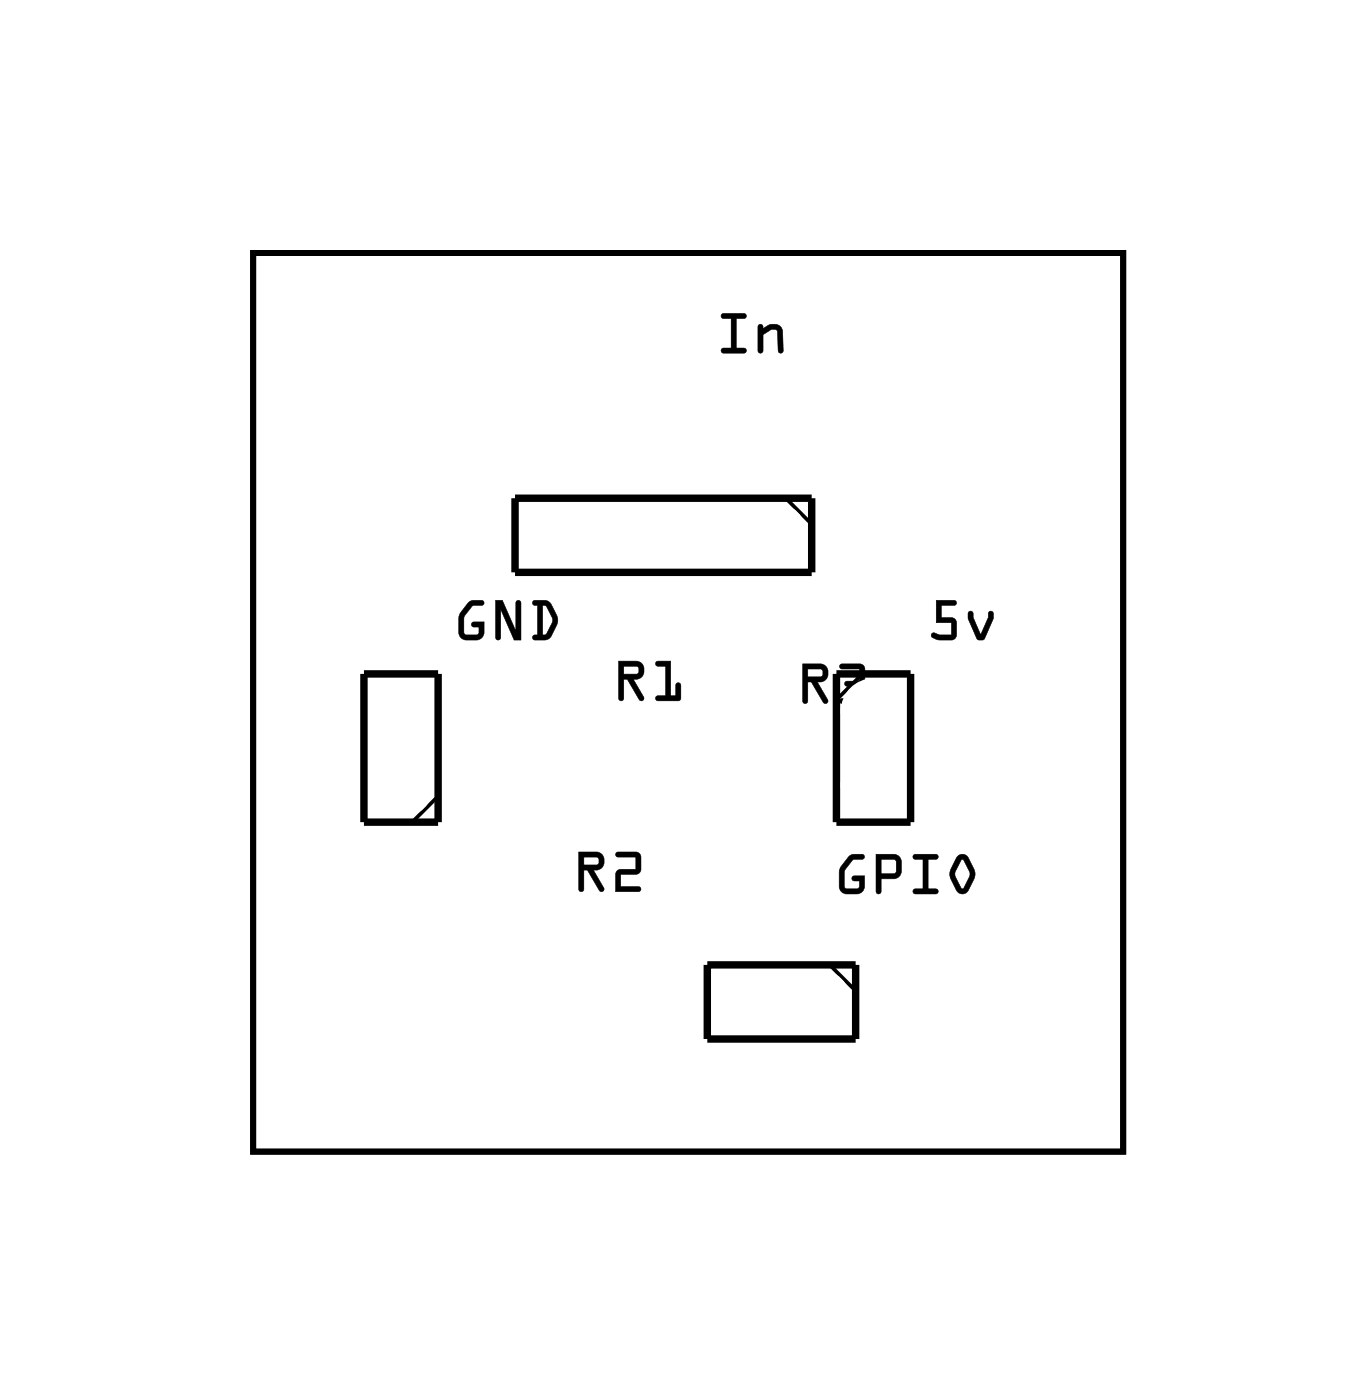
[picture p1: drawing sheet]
<svg xmlns="http://www.w3.org/2000/svg" width="47mm" height="48mm" viewBox="0 0 47 48" stroke-linecap="round" stroke-linejoin="round" font-family="sans-serif">
<path d="M8.7 8.7h29.8v30.8h-29.8z" fill="none" stroke="#000" stroke-width=".2"/>
<path d="M8.7 8.7h29.8v30.8h-29.8z" fill="none" stroke="#000" stroke-width=".03"/>
<path d="M17.6 17.1h10.2v2.5h-10.2zM12.5 23.1h2.5v5.1h-2.5zM24.2 33.1h5.1v2.5h-5.1zM28.6 23.1h2.6v5.1h-2.6z" fill="none" stroke="#000" stroke-width=".25"/>
<path d="M26.9 17.1l.9 .9M15 27.3l-.9 .9M28.4 33.1l.9 .9M29.5 23.1l-.9 .9" fill="none" stroke="#000" stroke-width=".13"/>
<g fill="#000">
<path d="M24.7 10.8l.8-.1a.1 .1 0 0 1 .1 .1 .1 .1 0 0 1-.1 .1h-.3v1h.3a.1 .1 0 0 1 .1 .1 .1 .1 0 0 1-.1 .1h-.7a.1 .1 0 0 1-.1-.1 .1 .1 0 0 1 .1-.1h.2v-1h-.3zM24.7 10.8l.1 .1h.2v1h-.2l-.1 .1 .8 .1v-.2h-.3v-1h.3v-.1zM26 11.1h.1v.2a.39 .39 0 0 1 .7 .1v.6a.09 .09 0 0 1-.1 .1 .09 .09 0 0 1-.1-.1v-.6l-.2-.1-.3 .2v.5a.1 .1 0 0 1-.1 .1 .1 .1 0 0 1-.1-.1zM26 11.1v1l.1-.1v-.5l.3-.2h.2l.1 .7 .1 .1v-.7a.32 .32 0 0 0-.5-.2l-.2 .1v-.2z"/>
<path d="M24.7 10.8h.9l-.1 .1h-.3v1h.3v.2l-.8-.1v-.1h.3v-1h-.3zM26 11.1h.1v.2a.38 .38 0 0 1 .4-.2 .38 .38 0 0 1 .3 .3v.7h-.1l-.1-.8h-.2l-.3 .2v.5l-.1 .1z"/>
<path d="M16 20.7l.5-.1a.1 .1 0 0 1 .1 .1 .1 .1 0 0 1-.1 .1h-.3l-.3 .3v.6h.5v-.2h-.2a.1 .1 0 0 1-.1-.1 .1 .1 0 0 1 .1-.1h.4l-.1 .6h-.2h-.5l-.1-.2v-.6zM16 20.7a.9 .9 0 0 0-.1 1.2h.5l.2-.2v-.4h-.4v.2h.2v.2h-.5v-.6l.3-.4h.3h.1l-.4-.1zM17 20.6h.2l.5 1v-.9a.1 .1 0 0 1 .1-.1 .1 .1 0 0 1 .1 .1v1.2h-.3l-.5-1 .1 .9a.1 .1 0 0 1-.1 .1 .1 .1 0 0 1-.1-.1zM17 20.6v1.3h.1v-.1v-1l.5 1.1h.2v-1.3h-.1v.1v1l-.5-1.1zM18.3 20.6h.5l.3 .7-.2 .6h-.6a.1 .1 0 0 1-.1-.1 .1 .1 0 0 1 .1-.1l.1 .1v-1.1h-.1zM18.3 20.6v.1h.1v1.1h-.1l-.1 .1h.5l.4-.5v-.3l-.3-.5zM18.6 20.7v1.1l.1-.1 .2-.4-.2-.5zM18.6 20.7l.1 .1 .2 .5-.3 .5z"/>
<path d="M16 20.7l.2-.1h.3l.1 .1h-.1l-.3 .1-.3 .3v.6l.4 .1 .1-.3h-.2l-.1-.1 .5-.1v.5l-.2 .1h-.4h-.2l-.1-.2a.94 .94 0 0 1 .3-1zM17 20.6h.2l.5 1v-.9l.1-.1v1.3h-.2l-.5-1v.9v.1h-.1zM18.3 20.6h.5a.8 .8 0 0 1 .1 1.2l-.2 .1h-.5l.1-.1h.1v-1.1h-.1zM18.6 20.7v1.1l.3-.5-.2-.5z"/>
<path d="M19.8 29.2h.6a.32 .32 0 0 1 .3 .4 .32 .32 0 0 1-.4 .2l.4 .6a.11 .11 0 0 1-.1 .2 .1 .1 0 0 1-.1-.1l-.4-.7h-.1v.7a.1 .1 0 0 1-.1 .1 .1 .1 0 0 1-.1-.1zM19.8 29.2l.1 1.3h.1v-.7h.1l.4 .7h.2l-.4-.7a.31 .31 0 0 0 .4-.2 .31 .31 0 0 0-.3-.4zM20 29.4v.2h.5v-.2zM20 29.4h.5v.2l-.5 .1zM21.1 29.2h.7l.1 .1v.6l-.6 .1v.4h.6a.1 .1 0 0 1 .1 .1 .1 .1 0 0 1-.1 .1h-.8v-.8h.7v-.4h-.7zM21.1 29.2v.2h.7v.4h-.7v.8l.8-.1v-.1h-.7v-.4l.7-.1v-.6l-.1-.1z"/>
<path d="M19.8 29.2h.6a.31 .31 0 0 1 .3 .4 .31 .31 0 0 1-.4 .2l.4 .7h-.1l-.5-.7h-.1v.7l-.1 .1zM20 29.4v.2h.5v-.2zM21.1 29.2h.7l.1 .1v.6l-.6 .1v.4h.6v.2h-.8v-.8h.7v-.4h-.7z"/>
<path d="M21.2 22.6h.6a.32 .32 0 0 1 .3 .4 .32 .32 0 0 1-.4 .3l.4 .6a.1 .1 0 0 1-.1 .1 .1 .1 0 0 1-.1 0l-.4-.7h-.1v.6a.1 .1 0 0 1-.1 .1 .1 .1 0 0 1-.1-.1zM21.2 22.7v1.3l.2-.1v-.6h.1l.4 .7h.1l-.3-.7a.31 .31 0 0 0 .4-.3 .31 .31 0 0 0-.3-.3zM21.4 22.8v.3l.5-.1-.1-.2zM21.4 22.8h.4l.1 .2-.5 .1zM22.5 22.7l.5-.1v1.2h.1v-.3a.1 .1 0 0 1 .1-.1 .1 .1 0 0 1 .1 .1v.5h-.8a.1 .1 0 0 1-.1-.1 .1 .1 0 0 1 .1-.1h.3v-1h-.3zM22.5 22.7v.1h.3v1.1h-.3v.1h.8v-.6l-.1 .1v.4h-.2v-1.2z"/>
<path d="M21.2 22.7h.6a.31 .31 0 0 1 .3 .3 .31 .31 0 0 1-.4 .3l.3 .7h-.1l-.4-.7h-.1v.6l-.2 .1zM21.4 22.8v.3l.5-.1-.1-.2zM22.5 22.7h.5v1.1h.1v-.3l.2-.1v.6h-.8v-.2h.3v-1h-.3z"/>
<path d="M27.5 22.7h.6a.32 .32 0 0 1 .3 .4 .32 .32 0 0 1-.4 .3l.4 .6a.1 .1 0 0 1-.1 .1 .1 .1 0 0 1-.1 0l-.4-.7h-.1v.6a.1 .1 0 0 1-.1 .1 .1 .1 0 0 1-.1-.1zM27.5 22.8v1.3l.2-.1v-.6h.1l.4 .7h.1l-.3-.7a.31 .31 0 0 0 .4-.3 .31 .31 0 0 0-.3-.3zM27.7 22.9v.3l.5-.1-.1-.2zM27.7 22.9h.4l.1 .2-.5 .1zM28.8 22.8l.6-.1 .2 .2v.5v.6l-.2 .1h-.6a.1 .1 0 0 1-.1-.1 .1 .1 0 0 1 .1-.1h.6v-.3l-.4-.1a.1 .1 0 0 1-.1-.1 .1 .1 0 0 1 .1-.1h.4v-.4h-.6zM28.8 22.8v.1h.7l-.1 .4-.4 .1h-.1l.1 .1h.4l.1 .4h-.7v.2h.7l.1-.2-.1-.5 .1-.5-.2-.1z"/>
<path d="M27.5 22.8h.6a.31 .31 0 0 1 .3 .3 .31 .31 0 0 1-.4 .3l.4 .7h-.2l-.4-.7h-.1v.6l-.2 .1zM27.7 22.9v.3l.5-.1-.1-.2zM28.8 22.8h.6l.2 .1v.5v.5l-.1 .2h-.7v-.2h.6v-.4h-.4l-.1-.1 .1-.1h.4v-.4h-.6z"/>
<path d="M29 29.4l.5-.1a.1 .1 0 0 1 .1 .1 .1 .1 0 0 1-.1 .1h-.3l-.3 .3v.6h.5v-.2h-.1a.1 .1 0 0 1-.1-.1 .1 .1 0 0 1 .1-.1h.3l-.1 .6h-.2h-.5l-.1-.2v-.6zM29.1 29.4a.9 .9 0 0 0-.2 1.2h.5l.2-.2v-.4h-.3l-.1 .2h.2v.2h-.5v-.6l.3-.3 .4-.1-.3-.1zM30 29.3h.7l.2 .2-.1 .5-.6 .1v.4a.1 .1 0 0 1-.1 .1 .1 .1 0 0 1-.1-.1zM30 29.3v1.2l.1 .1 .1-.1v-.4l.6-.1 .1-.5-.2-.2zM30.2 29.5v.4h.5v-.4zM30.2 29.4l.5 .1v.4l-.5 .1zM31.3 29.3h.7a.1 .1 0 0 1 .1 .1 .1 .1 0 0 1-.1 .1h-.2v1h.2a.1 .1 0 0 1 .1 0 .1 .1 0 0 1-.1 .1h-.6a.1 .1 0 0 1-.1-.1 .1 .1 0 0 1 .1 0h.2v-1h-.3zM31.3 29.3v.1h.3v1.1h-.3v.1h.8v-.1h-.3v-1.1h.3v-.1zM32.8 29.3h.2h.1l.3 .6-.2 .6a.25 .25 0 0 1-.5 0l-.2-.5zM32.8 29.4l-.3 .6 .3 .5a.24 .24 0 0 0 .4 0l.2-.5-.2-.6a.23 .23 0 0 0-.4 0zM32.9 29.5l-.2 .5 .3 .5 .2-.5zM32.9 29.5h.1l.2 .5-.2 .5-.3-.5z"/>
<path d="M29.1 29.4l.2-.1h.3v.1l-.4 .1-.2 .3-.1 .6 .5 .1v-.3h-.2v-.1l.4-.1v.5l-.2 .1h-.4h-.2l-.1-.2a.94 .94 0 0 1 .4-1zM30 29.3h.7l.2 .2-.1 .5-.6 .1v.4l-.1 .1-.1-.1zM30.2 29.5v.4h.5v-.4zM31.3 29.3h.8v.1l-.3 .1v1h.3v.1h-.8v-.1h.3v-1l-.3-.1zM32.8 29.4l.2-.1 .1 .1 .3 .5-.2 .6a.23 .23 0 0 1-.4 0l-.3-.5zM32.9 29.5l-.2 .5 .3 .5 .2-.5z"/>
<path d="M32.1 20.6h.6a.1 .1 0 0 1 .1 .1 .1 .1 0 0 1-.1 .1l-.5-.1v.5h.5l.1 .6-.2 .1h-.7a.1 .1 0 0 1 0-.2 .1 .1 0 0 1 .1 0l.6 .1v-.5h-.5zM32.1 20.6v.7h.5v.5l-.6-.1-.1 .1 .3 .1h.4l.2-.1-.1-.5-.1-.1h-.4v-.5h.5v-.1zM33.2 21h.1l.3 .8 .2-.8a.1 .1 0 0 1 .1-.1 .1 .1 0 0 1 .1 .1l-.3 .9h-.2l-.3-.7zM33.2 21v.2l.3 .7h.2l.3-.7v-.2h-.1l-.3 .8-.3-.8z"/>
<path d="M32.1 20.6h.6l.1 .1h-.1h-.5v.5h.4l.1 .1v.5l-.1 .1h-.4a.15 .15 0 0 1-.2 0 .15 .15 0 0 1 0-.2l.6 .1v-.5h-.5zM33.2 21h.1l.3 .8 .3-.8h.1v.2l-.3 .7h-.2l-.3-.7z"/>
</g>
<circle cx="26.5" cy="18.3" r=".74" fill="#fff"/>
<circle cx="26.5" cy="18.3" r=".74" fill="none" stroke="#fff" stroke-width=".76" stroke-linecap="butt"/>
<circle cx="24" cy="18.3" r=".74" fill="#fff"/>
<circle cx="24" cy="18.3" r=".74" fill="none" stroke="#fff" stroke-width=".76" stroke-linecap="butt"/>
<circle cx="21.4" cy="18.3" r=".74" fill="#fff"/>
<circle cx="21.4" cy="18.3" r=".74" fill="none" stroke="#fff" stroke-width=".76" stroke-linecap="butt"/>
<circle cx="18.9" cy="18.3" r=".74" fill="#fff"/>
<circle cx="18.9" cy="18.3" r=".74" fill="none" stroke="#fff" stroke-width=".76" stroke-linecap="butt"/>
<circle cx="29.9" cy="24.4" r=".74" fill="#fff"/>
<circle cx="29.9" cy="24.4" r=".74" fill="none" stroke="#fff" stroke-width=".76" stroke-linecap="butt"/>
<circle cx="29.9" cy="26.9" r=".74" fill="#fff"/>
<circle cx="29.9" cy="26.9" r=".74" fill="none" stroke="#fff" stroke-width=".76" stroke-linecap="butt"/>
<circle cx="13.7" cy="26.9" r=".74" fill="#fff"/>
<circle cx="13.7" cy="26.9" r=".74" fill="none" stroke="#fff" stroke-width=".76" stroke-linecap="butt"/>
<circle cx="13.7" cy="24.4" r=".74" fill="#fff"/>
<circle cx="13.7" cy="24.4" r=".74" fill="none" stroke="#fff" stroke-width=".76" stroke-linecap="butt"/>
<circle cx="28" cy="34.3" r=".74" fill="#fff"/>
<circle cx="28" cy="34.3" r=".74" fill="none" stroke="#fff" stroke-width=".76" stroke-linecap="butt"/>
<circle cx="25.5" cy="34.3" r=".74" fill="#fff"/>
<circle cx="25.5" cy="34.3" r=".74" fill="none" stroke="#fff" stroke-width=".76" stroke-linecap="butt"/>
</svg>
